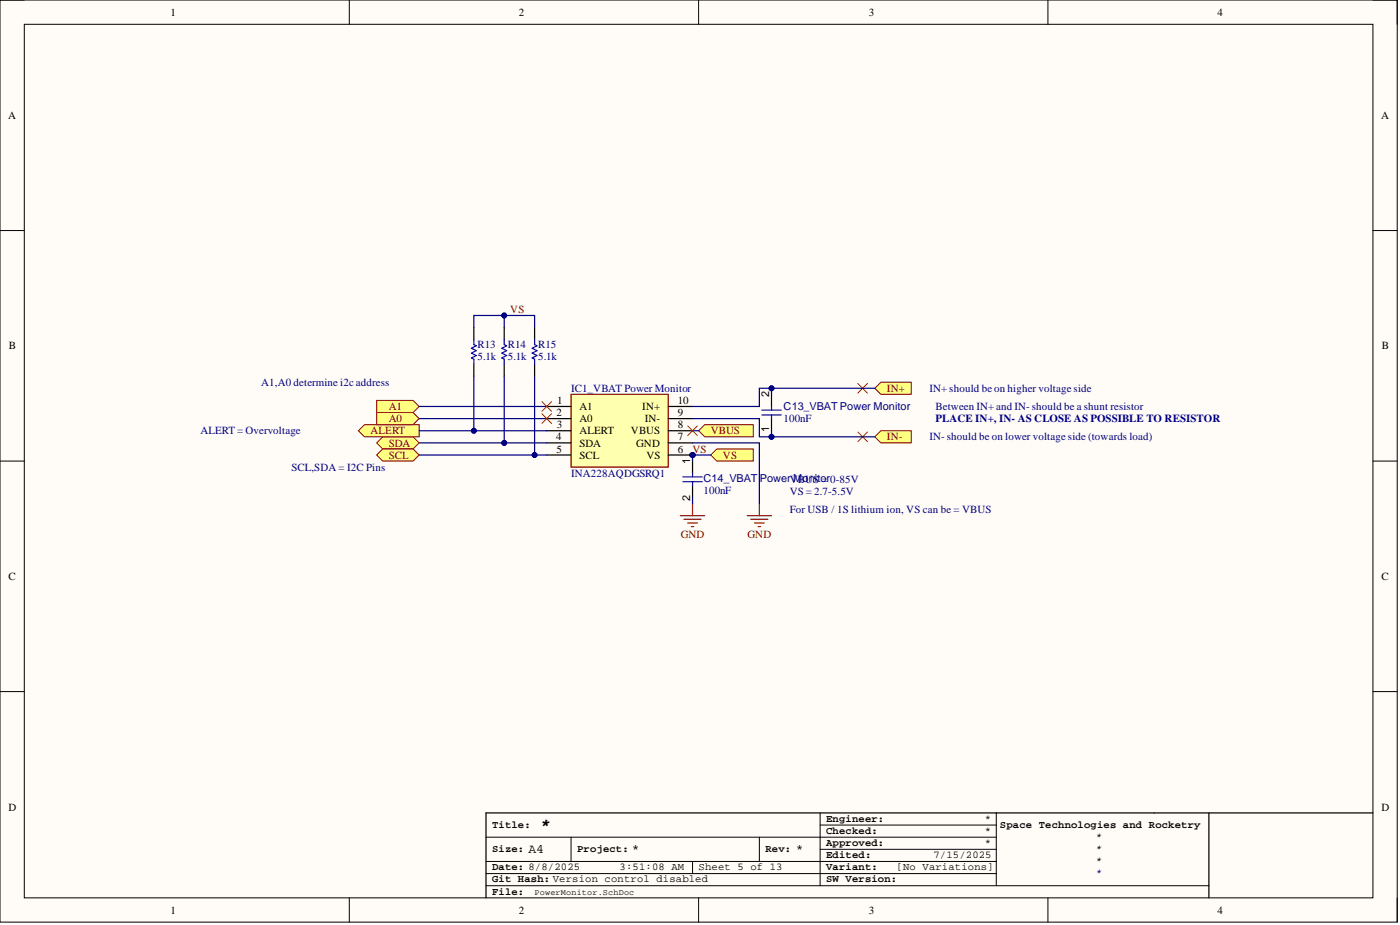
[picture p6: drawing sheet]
<svg xmlns="http://www.w3.org/2000/svg" width="292mm" height="193mm" viewBox="0 0 292 193" stroke-linecap="round" stroke-linejoin="round" font-family="sans-serif">
<defs><g id="words">
<text font-size="3.5" x="112.8" y="173">*</text>
<g font-size="2.7">
<text x="110.3" y="177.9">A4</text>
<text x="131.8" y="177.9">*</text>
<text x="166" y="177.9">*</text>
</g>
<g font-size="2.3">
<text x="35.6" y="3.3">1</text>
<text x="108.2" y="3.3">2</text>
<text x="181.3" y="3.3">3</text>
<text x="254" y="3.3">4</text>
<text x="1.7" y="24.8">A</text>
<text x="288.1" y="24.8">A</text>
<text x="1.9" y="72.9">B</text>
<text x="288.3" y="72.9">B</text>
<text x="160.5" y="82.8" transform="rotate(-90 160.5 82.8)">2</text>
<text x="116.1" y="86.8">2</text>
<text x="116.2" y="89.4">3</text>
<text x="116.3" y="84.3">1</text>
<text x="120.9" y="85.6">A1</text>
<text x="120.9" y="88.1">A0</text>
<text x="134" y="85.6">IN+</text>
<text x="134.5" y="88.1">IN-</text>
<text x="141.5" y="84.3">10</text>
<text x="141.5" y="86.8">9</text>
<text x="141.5" y="89.4">8</text>
<text x="116" y="91.9">4</text>
<text x="116.1" y="94.4">5</text>
<text x="120.9" y="90.6">ALERT</text>
<text x="120.9" y="93.2">SDA</text>
<text x="120.9" y="95.7">SCL</text>
<text x="131.6" y="90.6">VBUS</text>
<text x="132.7" y="93.2">GND</text>
<text x="134.9" y="95.7">VS</text>
<text x="141.5" y="91.9">7</text>
<text x="141.5" y="94.4">6</text>
<text x="160.5" y="90.2" transform="rotate(-90 160.5 90.2)">1</text>
<text x="144" y="96.7" transform="rotate(-90 144 96.7)">1</text>
<text x="144" y="104.5" transform="rotate(-90 144 104.5)">2</text>
<text x="1.8" y="121">C</text>
<text x="288.2" y="121">C</text>
<text x="1.8" y="169.1">D</text>
<text x="288.2" y="169.1">D</text>
<text x="35.6" y="190.6">1</text>
<text x="108.2" y="190.6">2</text>
<text x="181.3" y="190.6">3</text>
<text x="254" y="190.6">4</text>
</g>
<g font-size="2.3" fill="#800000">
<text x="106.5" y="65.3">VS</text>
<text x="185.1" y="81.8">IN+</text>
<text x="81.1" y="88.1">A0</text>
<text x="81.1" y="85.6">A1</text>
<text x="77.3" y="90.6">ALERT</text>
<text x="81.1" y="93.2">SDA</text>
<text x="81.1" y="95.7">SCL</text>
<text x="144.5" y="94.4">VS</text>
<text x="148.3" y="90.6">VBUS</text>
<text x="150.8" y="95.7">VS</text>
<text x="185.1" y="91.9">IN-</text>
<text x="142" y="112.1">GND</text>
<text x="156" y="112.1">GND</text>
</g>
<g font-size="2.3" fill="#000080">
<text x="99.6" y="75.2">5.1k</text>
<text x="99.6" y="72.6">R13</text>
<text x="106" y="75.2">5.1k</text>
<text x="106" y="72.6">R14</text>
<text x="112.3" y="75.2">5.1k</text>
<text x="112.3" y="72.6">R15</text>
<text x="54.5" y="80.5">A1,A0 determine i2c address</text>
<text x="119.1" y="81.8">IC1_VBAT Power Monitor</text>
<text x="193.9" y="81.8">IN+ should be on higher voltage side</text>
<text x="163.5" y="88.1">100nF</text>
<text x="163.5" y="85.6">C13_VBAT Power Monitor</text>
<text x="195.2" y="85.6">Between IN+ and IN- should be a shunt resistor</text>
<text x="195.2" y="88.1">PLACE IN+, IN- AS CLOSE AS POSSIBLE TO RESISTOR</text>
<text x="41.8" y="90.6">ALERT = Overvoltage</text>
<text x="193.9" y="91.9">IN- should be on lower voltage side (towards load)</text>
<text x="60.8" y="98.2">SCL,SDA = I2C Pins</text>
<text x="119.1" y="99.5">INA228AQDGSRQ1</text>
<text x="146.8" y="100.5">C14_VBAT</text>
<text x="158.5" y="100.5">PowerVMBUS =</text>
<text x="167.5" y="100.5">onitor0-85V</text>
<text x="146.8" y="103">100nF</text>
<text x="164.8" y="103.3">VS = 2.7-5.5V</text>
<text x="164.8" y="107.1">For USB / 1S lithium ion, VS can be = VBUS</text>
</g>
<g font-size="2.2">
<text x="102.7" y="172.7">Title:</text>
<text x="172.4" y="171.4">Engineer:</text>
<text x="172.4" y="174">Checked:</text>
<text x="205.5" y="174">*</text>
<text x="205.5" y="171.4">*</text>
<text x="208.6" y="172.7">Space Technologies and Rocketry</text>
<text x="102.7" y="177.8">Size:</text>
<text x="120.4" y="177.8">Project:</text>
<text x="159.7" y="177.8">Rev:</text>
<text x="172.4" y="179">Edited:</text>
<text x="172.4" y="176.5">Approved:</text>
<text x="194.8" y="179">7/15/2025</text>
<text x="205.5" y="176.5">*</text>
<text x="228.7" y="175.2">*</text>
<text x="228.7" y="177.8">*</text>
<text x="102.7" y="181.6">Date: 8/8/2025</text>
<text x="102.7" y="184.1">Git Hash: Version control disabled</text>
<text x="129.3" y="181.6">3:51:08 AM</text>
<text x="145.8" y="181.6">Sheet 5 of 13</text>
<text x="172.4" y="184.1">SW Version:</text>
<text x="172.4" y="181.6">Variant:</text>
<text x="187.1" y="181.6">[No Variations]</text>
<text x="228.7" y="180.3">*</text>
<text x="102.7" y="186.6">File:</text>
</g>
<text font-size="2.2" fill="#000080" x="228.7" y="182.8">*</text>
<text font-size="1.8" x="111.5" y="186.8">PowerMonitor.SchDoc</text>
</g></defs>
<path d="M0 0h291.5v192.4h-291.5z" fill-rule="evenodd" fill="#fffcf8"/>
<path d="M0 0h291.5v192.4h-291.5z" fill="none" stroke="#000" stroke-width=".21"/>
<path d="M5.1 5.1h281.4v182.2h-281.4z" fill-rule="evenodd" fill="#fffcf8"/>
<g fill="none" stroke="#000" stroke-width=".21">
<path d="M0 0h5.1M5.1 5.1h281.4v182.2h-281.4zM72.9 0v5.1M145.8 0v5.1M218.6 0v5.1M286.5 0h5v5.1M0 48.1h5.1M286.5 48.1h5M0 96.2h5.1M286.5 96.2h5M0 144.3h5.1M286.5 144.3h5"/>
<path d="M101.4 174.7h106.5M101.4 179.7h106.5M119.1 174.7v5M144.5 179.7v2.5M158.4 174.7v5M171.1 172.1h36.8M171.1 177.2h36.8M171.1 169.6v15.2M207.9 169.6v15.2M72.9 187.3v5.1M101.4 182.2h106.5M101.4 184.8h150.8"/>
<path d="M145.8 187.3v5.1M218.6 187.3v5.1M291.5 187.3v5.1"/>
</g>
<path d="M252.2 169.6v17.7M286.5 169.6h-185.1v17.7" fill="none" stroke="#000" stroke-width=".25"/>
<path d="M78.6 92.4l1.3-1.3h6.3l1.3 1.3-1.3 1.3h-6.3z" fill-rule="evenodd" fill="#ffff80"/>
<path d="M78.6 92.4l1.3-1.3h6.3l1.3 1.3-1.3 1.3h-6.3z" fill="none" stroke="#800000" stroke-width=".21"/>
<path d="M78.6 94.9l1.3-1.2h6.3l1.3 1.2-1.3 1.3h-6.3z" fill-rule="evenodd" fill="#ffff80"/>
<path d="M78.6 94.9l1.3-1.2h6.3l1.3 1.2-1.3 1.3h-6.3z" fill="none" stroke="#800000" stroke-width=".21"/>
<circle cx="144.5" cy="94.9" r=".51" fill="#000080"/>
<circle cx="144.5" cy="94.9" r=".51" fill="none" stroke="#000080" stroke-width=".21"/>
<path d="M119.1 82.3h20.3v15.2h-20.3z" fill-rule="evenodd" fill="#ffffb0"/>
<path d="M119.1 82.3h20.3v15.2h-20.3z" fill="none" stroke="#800000" stroke-width=".25"/>
<path d="M114.1 84.8h5M114.1 87.3h5M114.1 89.9h5M114.1 92.4h5M114.1 94.9h5M139.4 84.8h5.1M139.4 87.3h5.1M139.4 89.9h5.1M139.4 92.4h5.1M139.4 94.9h5.1" fill="none" stroke="#000" stroke-width=".25"/>
<circle cx="144.5" cy="94.9" r=".51" fill="#000080"/>
<circle cx="144.5" cy="94.9" r=".51" fill="none" stroke="#000080" stroke-width=".21"/>
<path d="M155.9 107.6h5.1M156.7 108.3h3.5M157.4 109.1h2M158.2 109.9h.5M158.4 105v2.6" fill="none" stroke="#800000" stroke-width=".25"/>
<path d="M74.8 89.9l1.2-1.3h11.5v2.5h-11.5z" fill-rule="evenodd" fill="#ffff80"/>
<path d="M74.8 89.9l1.2-1.3h11.5v2.5h-11.5z" fill="none" stroke="#800000" stroke-width=".21"/>
<path d="M78.6 86.1h7.6l1.3 1.2-1.3 1.3h-7.6z" fill-rule="evenodd" fill="#ffff80"/>
<path d="M78.6 86.1h7.6l1.3 1.2-1.3 1.3h-7.6z" fill="none" stroke="#800000" stroke-width=".21"/>
<path d="M78.6 83.5h7.6l1.3 1.3-1.3 1.3h-7.6z" fill-rule="evenodd" fill="#ffff80"/>
<path d="M78.6 83.5h7.6l1.3 1.3-1.3 1.3h-7.6z" fill="none" stroke="#800000" stroke-width=".21"/>
<path d="M148.3 94.9l1.3-1.2h7.6v2.5h-7.6z" fill-rule="evenodd" fill="#ffff80"/>
<path d="M148.3 94.9l1.3-1.2h7.6v2.5h-7.6z" fill="none" stroke="#800000" stroke-width=".21"/>
<path d="M145.8 89.9l1.2-1.3h10.2v2.5h-10.2z" fill-rule="evenodd" fill="#ffff80"/>
<path d="M145.8 89.9l1.2-1.3h10.2v2.5h-10.2z" fill="none" stroke="#800000" stroke-width=".21"/>
<path d="M182.5 81l1.3-1.3h6.3v2.6h-6.3z" fill-rule="evenodd" fill="#ffff80"/>
<path d="M182.5 81l1.3-1.3h6.3v2.6h-6.3z" fill="none" stroke="#800000" stroke-width=".21"/>
<path d="M182.5 91.1l1.3-1.2h6.3v2.5h-6.3z" fill-rule="evenodd" fill="#ffff80"/>
<path d="M182.5 91.1l1.3-1.2h6.3v2.5h-6.3z" fill="none" stroke="#800000" stroke-width=".21"/>
<path d="M144.5 96.2v2.5M161 82.3v2.5M161 87.3v2.6M144.5 101.3v2.5" fill="none" stroke="#000" stroke-width=".25"/>
<path d="M142.5 99.5h4M144.5 98.7v.8M158.9 85.6h4.1M158.9 86.6h4.1M161 84.8v.8M161 86.6v.7M142.5 100.5h4M144.5 100.5v.8" fill="none" stroke="#00f" stroke-width=".25"/>
<path d="M142 107.6h5M142.7 108.3h3.6M143.5 109.1h2M144.2 109.9h.5M144.5 105v2.6" fill="none" stroke="#800000" stroke-width=".25"/>
<path d="M87.5 84.8h26.6M87.5 87.3h26.6M144.5 92.4h13.9v12.6M144.5 94.9h3.8" fill="none" stroke="#000080" stroke-width=".25"/>
<circle cx="144.5" cy="94.9" r=".51" fill="#000080"/>
<circle cx="144.5" cy="94.9" r=".51" fill="none" stroke="#000080" stroke-width=".21"/>
<path d="M87.5 89.9h26.6M144.5 89.9h1.3" fill="none" stroke="#000080" stroke-width=".25"/>
<circle cx="98.9" cy="89.9" r=".51" fill="#000080"/>
<circle cx="98.9" cy="89.9" r=".51" fill="none" stroke="#000080" stroke-width=".21"/>
<path d="M87.5 92.4h26.6" fill="none" stroke="#000080" stroke-width=".25"/>
<circle cx="105.2" cy="92.4" r=".51" fill="#000080"/>
<circle cx="105.2" cy="92.4" r=".51" fill="none" stroke="#000080" stroke-width=".21"/>
<path d="M87.5 94.9h26.6" fill="none" stroke="#000080" stroke-width=".25"/>
<circle cx="111.5" cy="94.9" r=".51" fill="#000080"/>
<circle cx="111.5" cy="94.9" r=".51" fill="none" stroke="#000080" stroke-width=".21"/>
<path d="M98.9 78.5v11.4" fill="none" stroke="#000080" stroke-width=".25"/>
<circle cx="98.9" cy="89.9" r=".51" fill="#000080"/>
<circle cx="98.9" cy="89.9" r=".51" fill="none" stroke="#000080" stroke-width=".21"/>
<path d="M105.2 78.5v13.9" fill="none" stroke="#000080" stroke-width=".25"/>
<circle cx="105.2" cy="92.4" r=".51" fill="#000080"/>
<circle cx="105.2" cy="92.4" r=".51" fill="none" stroke="#000080" stroke-width=".21"/>
<path d="M111.5 78.5v16.4" fill="none" stroke="#000080" stroke-width=".25"/>
<circle cx="111.5" cy="94.9" r=".51" fill="#000080"/>
<circle cx="111.5" cy="94.9" r=".51" fill="none" stroke="#000080" stroke-width=".21"/>
<path d="M144.5 94.9v1.3" fill="none" stroke="#000080" stroke-width=".25"/>
<circle cx="144.5" cy="94.9" r=".51" fill="#000080"/>
<circle cx="144.5" cy="94.9" r=".51" fill="none" stroke="#000080" stroke-width=".21"/>
<path d="M161 81v1.3M144.5 103.8v1.2" fill="none" stroke="#000080" stroke-width=".25"/>
<circle cx="161" cy="81" r=".51" fill="#000080"/>
<circle cx="161" cy="81" r=".51" fill="none" stroke="#000080" stroke-width=".21"/>
<path d="M161 89.9v1.2" fill="none" stroke="#000080" stroke-width=".25"/>
<circle cx="161" cy="91.1" r=".51" fill="#000080"/>
<circle cx="161" cy="91.1" r=".51" fill="none" stroke="#000080" stroke-width=".21"/>
<path d="M98.9 68.3v-2.5h12.6v2.5" fill="none" stroke="#000080" stroke-width=".25"/>
<circle cx="105.2" cy="65.8" r=".51" fill="#000080"/>
<circle cx="105.2" cy="65.8" r=".51" fill="none" stroke="#000080" stroke-width=".21"/>
<path d="M105.2 65.8v2.5" fill="none" stroke="#000080" stroke-width=".25"/>
<circle cx="105.2" cy="65.8" r=".51" fill="#000080"/>
<circle cx="105.2" cy="65.8" r=".51" fill="none" stroke="#000080" stroke-width=".21"/>
<circle cx="144.5" cy="94.9" r=".51" fill="#000080"/>
<circle cx="144.5" cy="94.9" r=".51" fill="none" stroke="#000080" stroke-width=".21"/>
<path d="M179 80l2 2M181 80l-2 2M113.1 83.8l2 2M113.1 86.3l2 2M115.1 83.8l-2 2M115.1 86.3l-2 2M143.5 88.8l2 2.1M145.5 88.8l-2 2.1M179 90.1l2 2M181 90.1l-2 2" fill="none" stroke="#f00" stroke-width=".21"/>
<path d="M182.5 81h-24.1v3.8h-13.9" fill="none" stroke="#000080" stroke-width=".25"/>
<circle cx="161" cy="81" r=".51" fill="#000080"/>
<circle cx="161" cy="81" r=".51" fill="none" stroke="#000080" stroke-width=".21"/>
<path d="M144.5 87.3h13.9v3.8h24.1" fill="none" stroke="#000080" stroke-width=".25"/>
<circle cx="161" cy="91.1" r=".51" fill="#000080"/>
<circle cx="161" cy="91.1" r=".51" fill="none" stroke="#000080" stroke-width=".21"/>
<path d="M98.9 68.3v2.6M98.9 75.9v2.6M105.2 68.3v2.6M105.2 75.9v2.6M111.5 68.3v2.6M111.5 75.9v2.6" fill="none" stroke="#000" stroke-width=".25"/>
<path d="M98.9 70.9v1l.5 .2-1 .5 1 .6-1 .5 1 .5-1 .5 .5 .2v1M105.2 70.9v1l.5 .2-1 .5 1 .6-1 .5 1 .5-1 .5 .5 .2v1M111.5 70.9v1l.5 .2-1 .5 1 .6-1 .5 1 .5-1 .5 .5 .2v1" fill="none" stroke="#00f" stroke-width=".25"/>
<use href="#words"/>
</svg>
